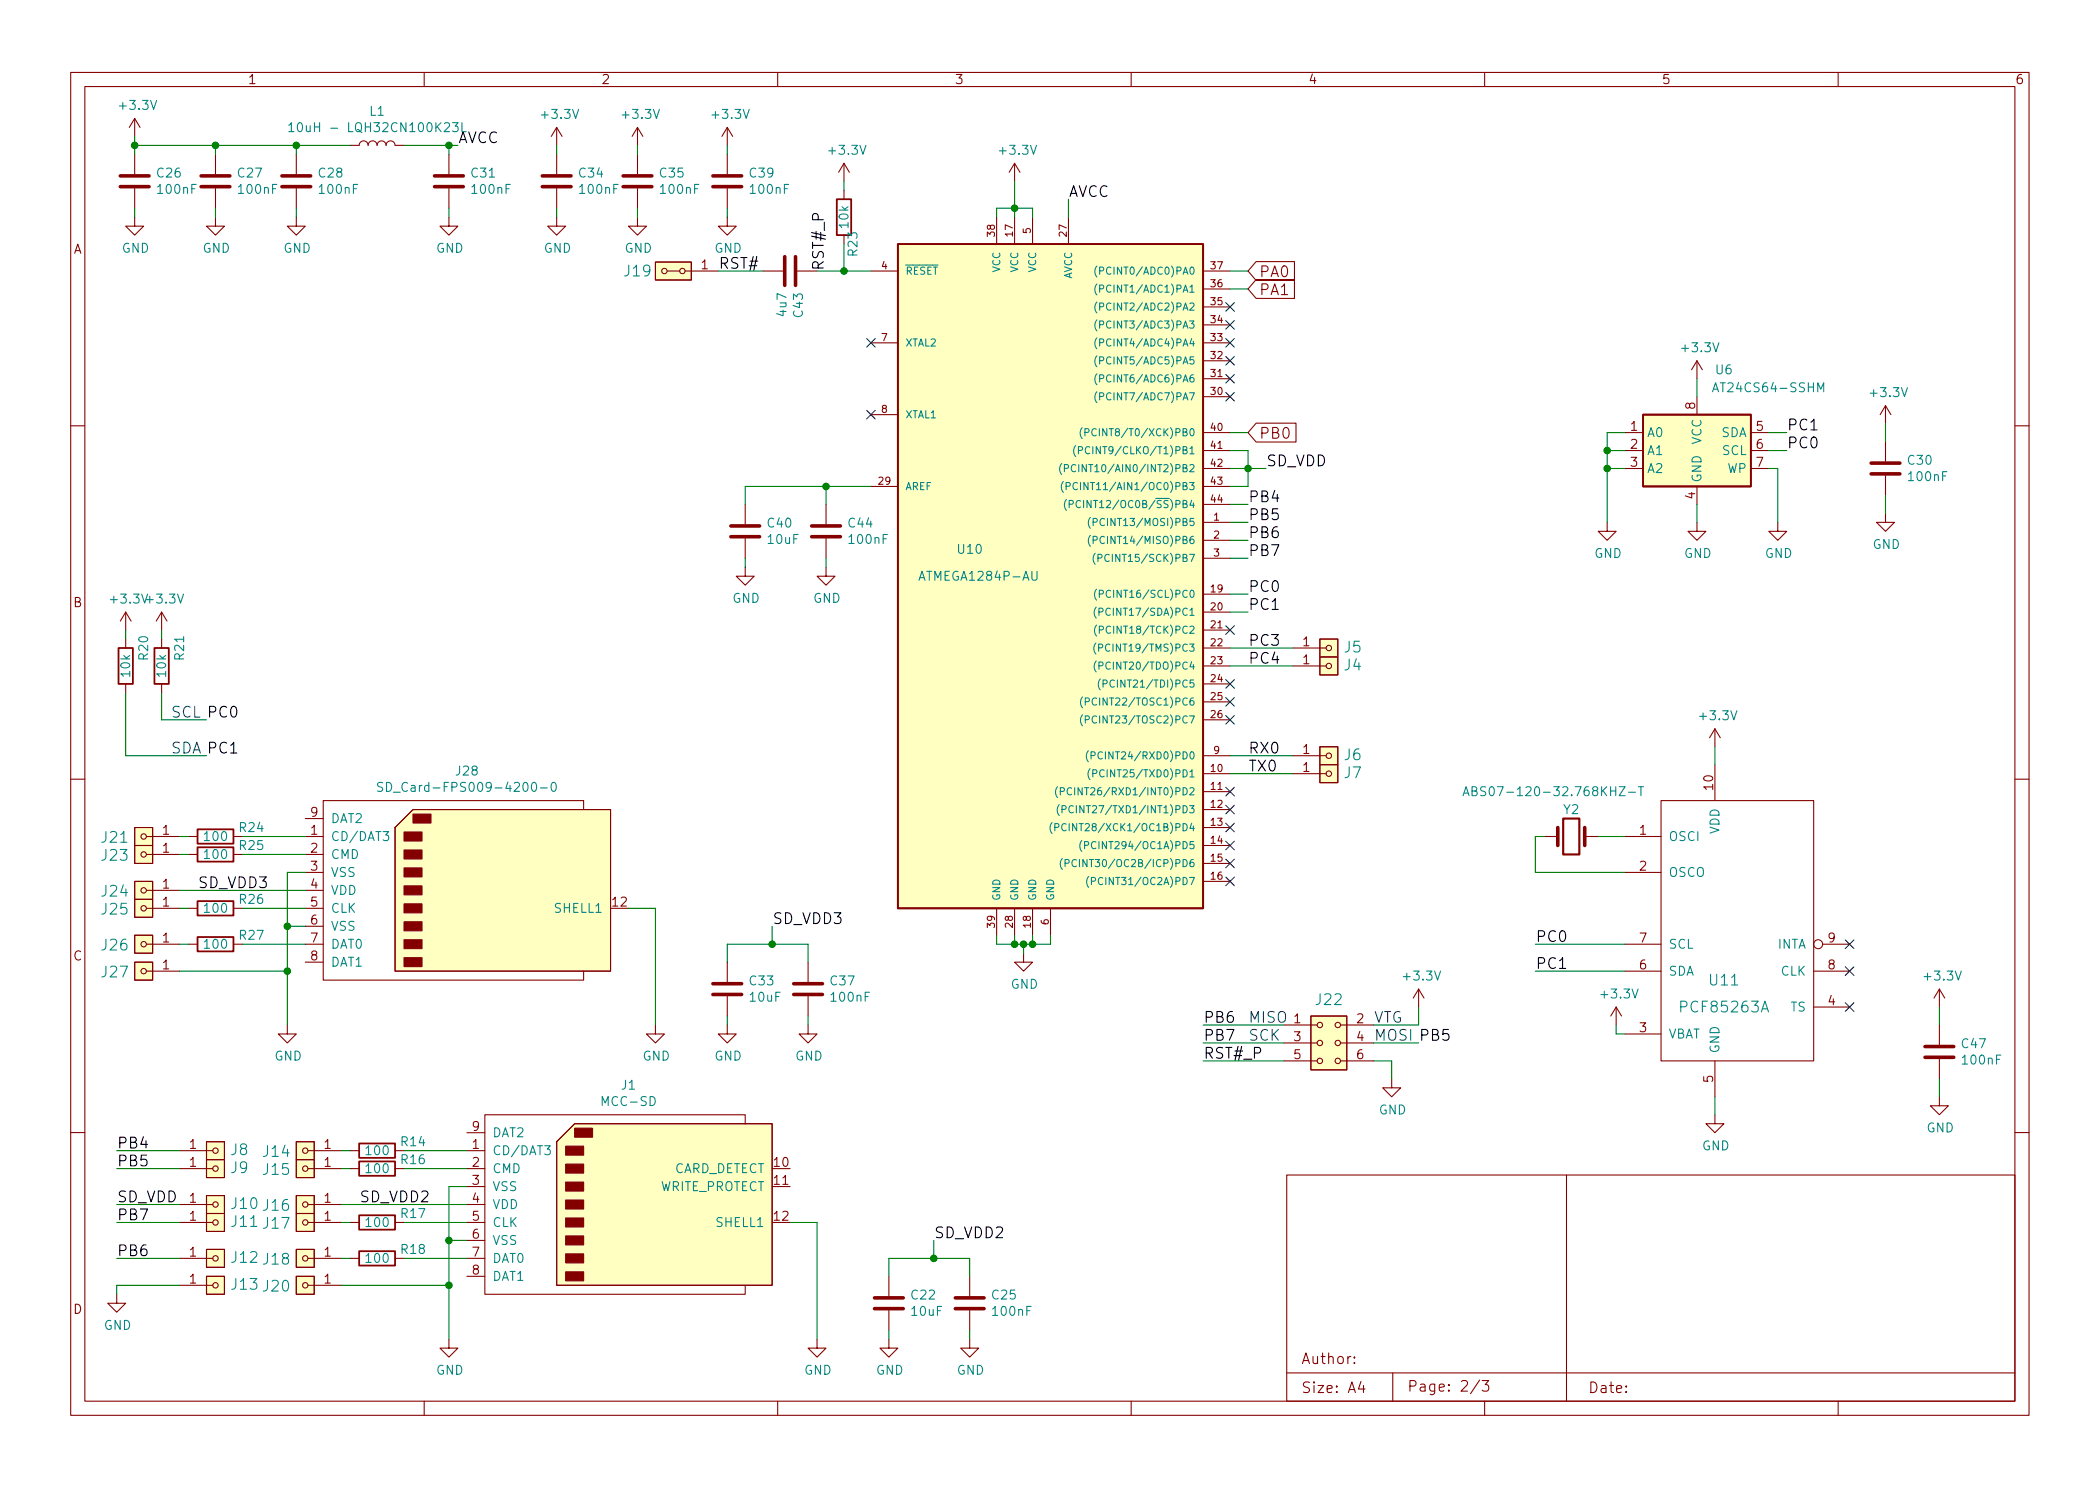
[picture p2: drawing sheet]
<svg xmlns="http://www.w3.org/2000/svg" width="297mm" height="210mm" viewBox="0 0 297 210" stroke-linecap="round" stroke-linejoin="round" font-family="sans-serif">
<defs><g id="words">
<g font-size="2.1">
<text x="64.8" y="20.3">AVCC</text>
<text x="151.1" y="27.9">AVCC</text>
<text x="101.6" y="38">RST#</text>
<text x="116.5" y="38.3" transform="rotate(-90 116.5 38.3)">RST#_P</text>
<text x="179.1" y="66">SD_VDD</text>
<text x="252.7" y="60.9">PC1</text>
<text x="252.7" y="63.4">PC0</text>
<text x="176.5" y="71.1">PB4</text>
<text x="176.5" y="73.6">PB5</text>
<text x="176.5" y="76.1">PB6</text>
<text x="176.5" y="78.7">PB7</text>
<text x="176.5" y="83.8">PC0</text>
<text x="176.5" y="86.3">PC1</text>
<text x="176.5" y="91.4">PC3</text>
<text x="176.5" y="93.9">PC4</text>
<text x="176.5" y="106.6">RX0</text>
<text x="176.5" y="109.2">TX0</text>
<text x="27.9" y="125.7">SD_VDD3</text>
<text x="109.2" y="130.7">SD_VDD3</text>
<text x="217.2" y="137.1">PC1</text>
<text x="217.2" y="133.3">PC0</text>
<text x="170.2" y="144.7">PB6</text>
<text x="170.2" y="147.3">PB7</text>
<text x="170.2" y="149.8">RST#_P</text>
<text x="16.5" y="165">PB5</text>
<text x="16.5" y="162.5">PB4</text>
<text x="16.5" y="170.1">SD_VDD</text>
<text x="16.5" y="172.7">PB7</text>
<text x="50.8" y="170.1">SD_VDD2</text>
<text x="16.5" y="177.7">PB6</text>
<text x="132.1" y="175.2">SD_VDD2</text>
</g>
<g font-size="2.1" fill="#008484">
<text x="88.4" y="39.1">J19</text>
<text x="190.2" y="92.3">J5</text>
<text x="190.2" y="94.9">J4</text>
<text x="190.2" y="107.6">J6</text>
<text x="190.2" y="110.1">J7</text>
<text x="14.4" y="119.2">J21</text>
<text x="14.4" y="121.8">J23</text>
<text x="14.4" y="129.4">J25</text>
<text x="14.4" y="126.9">J24</text>
<text x="14.4" y="134.5">J26</text>
<text x="14.4" y="138.3">J27</text>
<text x="186.2" y="142.2">J22</text>
<text x="238" y="143.3">PCF85263A</text>
<text x="241.9" y="139.4">U11</text>
<text x="32.7" y="163.4">J8</text>
<text x="32.7" y="166">J9</text>
<text x="37.3" y="163.7">J14</text>
<text x="37.3" y="166.2">J15</text>
<text x="32.8" y="173.6">J11 J17</text>
<text x="32.8" y="171.1">J10 J16</text>
<text x="32.8" y="178.7">J12 J18</text>
<text x="32.8" y="182.5">J13 J20</text>
</g>
<g font-size="2.1" fill="#840000">
<text x="178.1" y="41.8">PA1</text>
<text x="178.1" y="39.2">PA0</text>
<text x="178.1" y="62.1">PB0</text>
<text x="184" y="193">Author:</text>
<text x="184" y="197.1">Size: A4</text>
<text x="199" y="196.9">Page: 2/3</text>
<text x="224.6" y="197.1">Date:</text>
</g>
<g font-size="2.1" fill="#0000c2">
<text x="24.1" y="101.5">SCL PC0</text>
<text x="24.1" y="106.6">SDA PC1</text>
<text x="176.5" y="144.7">MISO</text>
<text x="176.5" y="147.3">SCK</text>
<text x="194.3" y="144.7">VTG</text>
<text x="194.3" y="147.3">MOSI PB5</text>
</g>
<g font-size="1.8" fill="#840000">
<text x="35" y="11.9">1</text>
<text x="85" y="11.9">2</text>
<text x="135" y="11.9">3</text>
<text x="185" y="11.9">4</text>
<text x="235" y="11.9">5</text>
<text x="285" y="11.9">6</text>
<text x="10.3" y="35.9">A</text>
<text x="99.2" y="38.1">1</text>
<text x="239.8" y="57.9" transform="rotate(-90 239.8 57.9)">8</text>
<text x="230.6" y="61">1</text>
<text x="230.6" y="63.5">2</text>
<text x="248.4" y="61">5</text>
<text x="248.4" y="63.5">6</text>
<text x="230.6" y="66">3</text>
<text x="239.8" y="70.6" transform="rotate(-90 239.8 70.6)">4</text>
<text x="248.4" y="66">7</text>
<text x="10.3" y="85.9">B</text>
<text x="184.3" y="91.4">1</text>
<text x="184.3" y="94">1</text>
<text x="184.3" y="106.7">1</text>
<text x="184.3" y="109.2">1</text>
<text x="242.3" y="111.7" transform="rotate(-90 242.3 111.7)">10</text>
<text x="23" y="118.1">1</text>
<text x="44" y="118.1">1</text>
<text x="44" y="115.6">9</text>
<text x="231.9" y="118.1">1</text>
<text x="23" y="120.6">1</text>
<text x="23" y="125.7">1</text>
<text x="44" y="120.6">2</text>
<text x="44" y="123.2">3</text>
<text x="44" y="125.7">4</text>
<text x="231.9" y="123.2">2</text>
<text x="23" y="128.3">1</text>
<text x="44" y="128.3">5</text>
<text x="44" y="130.8">6</text>
<text x="86.6" y="128.3">12</text>
<text x="10.3" y="135.9">C</text>
<text x="23" y="137.2">1</text>
<text x="23" y="133.3">1</text>
<text x="44" y="133.3">7</text>
<text x="44" y="135.9">8</text>
<text x="231.9" y="137.2">6</text>
<text x="231.9" y="133.3">7</text>
<text x="258.6" y="137.2">8</text>
<text x="258.6" y="133.3">9</text>
<text x="258.6" y="142.2">4</text>
<text x="183" y="144.8">1</text>
<text x="183" y="147.3">3</text>
<text x="183" y="149.9">5</text>
<text x="191.9" y="144.8">2</text>
<text x="191.9" y="147.3">4</text>
<text x="191.9" y="149.9">6</text>
<text x="231.9" y="146">3</text>
<text x="242.3" y="153.1" transform="rotate(-90 242.3 153.1)">5</text>
<text x="66.8" y="160">9</text>
<text x="26.8" y="162.6">1</text>
<text x="26.8" y="165.1">1</text>
<text x="45.9" y="162.6">1</text>
<text x="45.9" y="165.1">1</text>
<text x="66.8" y="162.6">1</text>
<text x="66.8" y="165.1">2</text>
<text x="66.8" y="167.6">3</text>
<text x="109.5" y="165.1">10</text>
<text x="109.5" y="167.6">11</text>
<text x="26.8" y="172.7">1</text>
<text x="26.8" y="170.2">1</text>
<text x="45.9" y="172.7">1</text>
<text x="45.9" y="170.2">1</text>
<text x="66.8" y="170.2">4</text>
<text x="66.8" y="172.7">5</text>
<text x="109.5" y="172.7">12</text>
<text x="26.8" y="177.8">1</text>
<text x="45.9" y="177.8">1</text>
<text x="66.8" y="175.3">6</text>
<text x="66.8" y="177.8">7</text>
<text x="10.3" y="185.9">D</text>
<text x="26.8" y="181.6">1</text>
<text x="45.9" y="181.6">1</text>
<text x="66.8" y="180.3">8</text>
</g>
<g font-size="1.8" fill="#008484">
<text x="17.1" y="15.5">+3.3V</text>
<text x="52.3" y="16.4">L1</text>
<text x="76.8" y="16.8">+3.3V</text>
<text x="88.2" y="16.8">+3.3V</text>
<text x="100.9" y="16.8">+3.3V</text>
<text x="42.6" y="18.7">10uH - LQH32CN100K23L</text>
<text x="117.4" y="21.9">+3.3V</text>
<text x="141.6" y="21.9">+3.3V</text>
<text x="22.3" y="25.1">C26</text>
<text x="22.4" y="27.4">100nF</text>
<text x="33.7" y="25.1">C27</text>
<text x="33.9" y="27.4">100nF</text>
<text x="45.1" y="25.1">C28</text>
<text x="45.3" y="27.4">100nF</text>
<text x="66.7" y="25.1">C31</text>
<text x="66.9" y="27.4">100nF</text>
<text x="82" y="25.1">C34</text>
<text x="82.1" y="27.4">100nF</text>
<text x="93.4" y="25.1">C35</text>
<text x="93.5" y="27.4">100nF</text>
<text x="106.1" y="25.1">C39</text>
<text x="106.2" y="27.4">100nF</text>
<text x="17.2" y="35.8">GND</text>
<text x="28.6" y="35.8">GND</text>
<text x="40.1" y="35.8">GND</text>
<text x="61.7" y="35.8">GND</text>
<text x="76.9" y="35.8">GND</text>
<text x="88.3" y="35.8">GND</text>
<text x="101" y="35.8">GND</text>
<text x="120" y="32.2" transform="rotate(-90 120 32.2)">10k</text>
<text x="121.3" y="36.2" transform="rotate(-90 121.3 36.2)">R23</text>
<text x="111.3" y="44.7" transform="rotate(-90 111.3 44.7)">4u7</text>
<text x="113.6" y="44.8" transform="rotate(-90 113.6 44.8)">C43</text>
<text x="238.1" y="49.8">+3.3V</text>
<text x="242.7" y="53">U6</text>
<text x="243" y="55.5">AT24CS64-SSHM</text>
<text x="264.7" y="56.2">+3.3V</text>
<text x="232.9" y="61.8">A0</text>
<text x="232.9" y="64.4">A1</text>
<text x="240.7" y="62.9" transform="rotate(-90 240.7 62.9)">VCC</text>
<text x="243.4" y="61.8">SDA</text>
<text x="243.6" y="64.4">SCL</text>
<text x="269.9" y="65.8">C30</text>
<text x="232.9" y="66.9">A2</text>
<text x="240.7" y="68.3" transform="rotate(-90 240.7 68.3)">GND</text>
<text x="244.3" y="66.9">WP</text>
<text x="270.1" y="68.1">100nF</text>
<text x="108.6" y="74.6">C40</text>
<text x="108.7" y="77">10uF</text>
<text x="120.1" y="74.6">C44</text>
<text x="120.2" y="77">100nF</text>
<text x="264.9" y="77.7">GND</text>
<text x="130.5" y="82.2">ATMEGA1284P-AU</text>
<text x="135.5" y="78.4">U10</text>
<text x="225.5" y="78.9">GND</text>
<text x="238.2" y="78.9">GND</text>
<text x="249.6" y="78.9">GND</text>
<text x="15.8" y="85.4">+3.3V +3.3V</text>
<text x="103.6" y="85.3">GND</text>
<text x="115" y="85.3">GND</text>
<text x="18.4" y="95.7" transform="rotate(-90 18.4 95.7)">10k</text>
<text x="21" y="93.3" transform="rotate(-90 21 93.3)">R20</text>
<text x="23.5" y="95.7" transform="rotate(-90 23.5 95.7)">10k</text>
<text x="26" y="93.3" transform="rotate(-90 26 93.3)">R21</text>
<text x="240.6" y="101.9">+3.3V</text>
<text x="55.8" y="112">SD_Card-FPS009-4200-0</text>
<text x="64.6" y="109.7">J28</text>
<text x="209.4" y="112.6">ABS07-120-32.768KHZ-T</text>
<text x="29" y="119">100</text>
<text x="33.9" y="117.7">R24</text>
<text x="46.7" y="119">CD/DAT3</text>
<text x="46.7" y="116.5">DAT2</text>
<text x="221.2" y="115.2">Y2</text>
<text x="236" y="119">OSCI</text>
<text x="243.2" y="118" transform="rotate(-90 243.2 118)">VDD</text>
<text x="29" y="121.5">100</text>
<text x="33.9" y="120.3">R25</text>
<text x="46.7" y="121.5">CMD</text>
<text x="46.7" y="124.1">VSS</text>
<text x="236" y="124.1">OSCO</text>
<text x="29" y="129.2">100</text>
<text x="33.9" y="127.9">R26</text>
<text x="46.7" y="126.6">VDD</text>
<text x="46.7" y="129.2">CLK</text>
<text x="46.7" y="131.7">VSS</text>
<text x="78.6" y="129.2">SHELL1</text>
<text x="29" y="134.2">100</text>
<text x="33.9" y="133">R27</text>
<text x="46.7" y="134.2">DAT0</text>
<text x="46.7" y="136.8">DAT1</text>
<text x="236" y="134.2">SCL</text>
<text x="251.4" y="134.2">INTA</text>
<text x="106.1" y="139.4">C33</text>
<text x="106.1" y="141.7">10uF</text>
<text x="117.5" y="139.4">C37</text>
<text x="117.7" y="141.7">100nF</text>
<text x="142.9" y="139.9">GND</text>
<text x="198.7" y="138.7">+3.3V</text>
<text x="226.6" y="141.3">+3.3V</text>
<text x="236" y="138">SDA</text>
<text x="251.9" y="138">CLK</text>
<text x="253.3" y="143.1">TS</text>
<text x="272.4" y="138.7">+3.3V</text>
<text x="236" y="146.9">VBAT</text>
<text x="243.2" y="149.1" transform="rotate(-90 243.2 149.1)">GND</text>
<text x="277.5" y="148.3">C47</text>
<text x="38.8" y="150.1">GND</text>
<text x="87.9" y="154.2">J1</text>
<text x="90.9" y="150.1">GND</text>
<text x="101" y="150.1">GND</text>
<text x="112.5" y="150.1">GND</text>
<text x="277.7" y="150.6">100nF</text>
<text x="69.6" y="160.9">DAT2</text>
<text x="85.4" y="156.5">MCC-SD</text>
<text x="195" y="157.7">GND</text>
<text x="272.5" y="160.2">GND</text>
<text x="51.9" y="163.4">100</text>
<text x="51.9" y="166">100</text>
<text x="56.8" y="162.2">R14</text>
<text x="56.8" y="164.7">R16</text>
<text x="69.6" y="163.4">CD/DAT3</text>
<text x="69.6" y="166">CMD</text>
<text x="95" y="166">CARD_DETECT</text>
<text x="240.7" y="162.8">GND</text>
<text x="51.9" y="173.6">100</text>
<text x="56.8" y="172.3">R17</text>
<text x="69.6" y="168.5">VSS</text>
<text x="69.6" y="171.1">VDD</text>
<text x="69.6" y="173.6">CLK</text>
<text x="93.1" y="168.5">WRITE_PROTECT</text>
<text x="101.4" y="173.6">SHELL1</text>
<text x="51.9" y="178.7">100</text>
<text x="56.8" y="177.4">R18</text>
<text x="69.6" y="176.1">VSS</text>
<text x="69.6" y="178.7">DAT0</text>
<text x="69.6" y="181.2">DAT1</text>
<text x="129" y="183.9">C22</text>
<text x="140.4" y="183.9">C25</text>
<text x="14.7" y="188.2">GND</text>
<text x="129" y="186.2">10uF</text>
<text x="140.5" y="186.2">100nF</text>
<text x="61.7" y="194.5">GND</text>
<text x="113.7" y="194.5">GND</text>
<text x="123.9" y="194.5">GND</text>
<text x="135.3" y="194.5">GND</text>
</g>
<g font-size="1.4" fill="#840000">
<text x="140.7" y="33.4" transform="rotate(-90 140.7 33.4)">38</text>
<text x="143.3" y="33.4" transform="rotate(-90 143.3 33.4)">17</text>
<text x="145.8" y="33" transform="rotate(-90 145.8 33)">5</text>
<text x="150.9" y="33.4" transform="rotate(-90 150.9 33.4)">27</text>
<text x="124.7" y="38.1">4</text>
<text x="171.3" y="40.6">36</text>
<text x="171.3" y="38.1">37</text>
<text x="171.3" y="45.7">34</text>
<text x="171.3" y="43.2">35</text>
<text x="124.7" y="48.3">7</text>
<text x="171.3" y="53.3">31</text>
<text x="171.3" y="50.8">32</text>
<text x="171.3" y="48.3">33</text>
<text x="124.7" y="58.4">8</text>
<text x="171.3" y="55.9">30</text>
<text x="171.3" y="61">40</text>
<text x="171.3" y="63.5">41</text>
<text x="124.3" y="68.6">29</text>
<text x="171.3" y="66">42</text>
<text x="171.3" y="68.6">43</text>
<text x="171.3" y="71.1">44</text>
<text x="171.7" y="73.7">1</text>
<text x="171.7" y="76.2">2</text>
<text x="171.3" y="83.8">19</text>
<text x="171.7" y="78.7">3</text>
<text x="171.3" y="86.4">20</text>
<text x="171.3" y="88.9">21</text>
<text x="171.3" y="91.4">22</text>
<text x="171.3" y="94">23</text>
<text x="171.3" y="96.5">24</text>
<text x="171.3" y="99.1">25</text>
<text x="171.3" y="101.6">26</text>
<text x="171.7" y="106.7">9</text>
<text x="171.3" y="109.2">10</text>
<text x="171.3" y="111.8">11</text>
<text x="171.3" y="114.3">12</text>
<text x="171.3" y="116.8">13</text>
<text x="171.3" y="119.4">14</text>
<text x="171.3" y="121.9">15</text>
<text x="171.3" y="124.5">16</text>
<text x="140.7" y="131.2" transform="rotate(-90 140.7 131.2)">39</text>
<text x="143.3" y="131.2" transform="rotate(-90 143.3 131.2)">28</text>
<text x="145.8" y="131.2" transform="rotate(-90 145.8 131.2)">18</text>
<text x="148.3" y="130.8" transform="rotate(-90 148.3 130.8)">6</text>
</g>
<g font-size="1.4" fill="#008484">
<text x="128" y="38.9">~{RESET}</text>
<text x="141.5" y="38.5" transform="rotate(-90 141.5 38.5)">VCC</text>
<text x="144" y="38.5" transform="rotate(-90 144 38.5)">VCC</text>
<text x="146.6" y="38.5" transform="rotate(-90 146.6 38.5)">VCC</text>
<text x="151.6" y="39.6" transform="rotate(-90 151.6 39.6)">AVCC</text>
<text x="156.2" y="41.4">(PCINT1/ADC1)PA1</text>
<text x="156.2" y="38.9">(PCINT0/ADC0)PA0</text>
<text x="156.2" y="46.5">(PCINT3/ADC3)PA3</text>
<text x="156.2" y="43.9">(PCINT2/ADC2)PA2</text>
<text x="128" y="49">XTAL2</text>
<text x="156.2" y="51.6">(PCINT5/ADC5)PA5</text>
<text x="156.2" y="49">(PCINT4/ADC4)PA4</text>
<text x="128" y="59.2">XTAL1</text>
<text x="156.2" y="56.6">(PCINT7/ADC7)PA7</text>
<text x="156.2" y="54.1">(PCINT6/ADC6)PA6</text>
<text x="154" y="64.3">(PCINT9/CLKO/T1)PB1</text>
<text x="155" y="61.7">(PCINT8/T0/XCK)PB0</text>
<text x="128" y="69.3">AREF</text>
<text x="151.9" y="71.9">(PCINT12/OC0B/~{SS})PB4</text>
<text x="152.6" y="66.8">(PCINT10/AIN0/INT2)PB2</text>
<text x="152.7" y="69.3">(PCINT11/AIN1/OC0)PB3</text>
<text x="155.6" y="74.4">(PCINT13/MOSI)PB5</text>
<text x="155.6" y="77">(PCINT14/MISO)PB6</text>
<text x="156.3" y="79.5">(PCINT15/SCK)PB7</text>
<text x="156.3" y="87.1">(PCINT17/SDA)PC1</text>
<text x="156.3" y="89.7">(PCINT18/TCK)PC2</text>
<text x="156.4" y="84.6">(PCINT16/SCL)PC0</text>
<text x="156.3" y="92.2">(PCINT19/TMS)PC3</text>
<text x="156.3" y="94.7">(PCINT20/TDO)PC4</text>
<text x="154.5" y="99.8">(PCINT22/TOSC1)PC6</text>
<text x="157" y="97.3">(PCINT21/TDI)PC5</text>
<text x="154.5" y="102.4">(PCINT23/TOSC2)PC7</text>
<text x="155.5" y="107.4">(PCINT24/RXD0)PD0</text>
<text x="152" y="112.5">(PCINT26/RXD1/INT0)PD2</text>
<text x="155.6" y="110">(PCINT25/TXD0)PD1</text>
<text x="151.2" y="117.6">(PCINT28/XCK1/OC1B)PD4</text>
<text x="152.2" y="115.1">(PCINT27/TXD1/INT1)PD3</text>
<text x="152.6" y="122.7">(PCINT30/OC2B/ICP)PD6</text>
<text x="154.5" y="120.1">(PCINT294/OC1A)PD5</text>
<text x="155.3" y="125.2">(PCINT31/OC2A)PD7</text>
<text x="141.5" y="127.5" transform="rotate(-90 141.5 127.5)">GND</text>
<text x="144" y="127.5" transform="rotate(-90 144 127.5)">GND</text>
<text x="146.6" y="127.5" transform="rotate(-90 146.6 127.5)">GND</text>
<text x="149.1" y="127.5" transform="rotate(-90 149.1 127.5)">GND</text>
</g>
</g></defs>
<g fill="none" stroke="#840000" stroke-width=".15">
<path d="M10 10.2h277v190.1h-277zM12 12.2h273v186.1h-273zM19 16.8v2.5M19 16.8l-.7 1.2M19 16.8l.8 1.2M60 10.2v2M78.7 18v2.6M78.7 18l-.7 1.3M78.7 18l.8 1.3M90.2 18v2.6M90.2 18l-.8 1.3M90.2 18l.7 1.3"/>
<path d="M102.9 18v2.6M102.9 18l-.8 1.3M102.9 18l.7 1.3M110 10.2v2M160 10.2v2M210 10.2v2M260 10.2v2M19 30.7v1.3h1.3l-1.3 1.3-1.2-1.3h1.2M19 21.8v2.8M19 26.7v2.8M30.5 30.7v1.3h1.2l-1.2 1.3-1.3-1.3h1.3M30.5 21.8v2.8"/>
<path d="M30.5 26.7v2.8M41.9 30.7v1.3h1.3l-1.3 1.3-1.3-1.3h1.3M41.9 21.8v2.8M41.9 26.7v2.8M49.5 20.6h1.3a.64 .64 0 0 1 .6-.7 .64 .64 0 0 1 .7 .7 .64 .64 0 0 1 .6-.7 .64 .64 0 0 1 .6 .7 .64 .64 0 0 1 .7-.7 .64 .64 0 0 1 .6 .7 .64 .64 0 0 1 .6-.7 .64 .64 0 0 1 .7 .7h1.2M63.5 30.7v1.3h1.3l-1.3 1.3-1.3-1.3h1.3M63.5 21.8v2.8M63.5 26.7v2.8M78.7 30.7v1.3h1.3l-1.3 1.3-1.2-1.3h1.2M78.7 21.8v2.8M78.7 26.7v2.8M90.2 30.7v1.3h1.2l-1.2 1.3-1.3-1.3h1.3"/>
<path d="M90.2 21.8v2.8M90.2 26.7v2.8M92.7 37.1h5.1v2.5h-5.1zM94.4 38.3h1.7M96.9 38.3h4.7M102.9 30.7v1.3h1.2l-1.2 1.3-1.3-1.3h1.3M102.9 21.8v2.8M102.9 26.7v2.8M107.9 38.3h2.8M112.8 38.3h2.8M119.4 23.1v2.5M119.4 26.9v1.3"/>
<path d="M119.4 33.3v1.2M119.4 23.1l-.8 1.3M119.4 23.1l.7 1.3M123.2 38.3h3.8M141 30.7v3.8M143.5 23.1l-.8 1.3M143.5 23.1v2.5M143.5 30.7v3.8M143.5 23.1l.8 1.3M146 30.7v3.8M151.1 30.7v3.8M170.2 38.3h3.8"/>
<path d="M177.7 39.6h5.4v2.6h-5.4l-1.2-1.3zM177.7 37h5.4v2.7h-5.4l-1.2-1.4zM123.2 48.5h3.8M123.2 58.7h3.8M170.2 56.1h3.8M170.2 53.6h3.8M170.2 51h3.8M170.2 48.5h3.8M170.2 46h3.8M170.2 43.4h3.8M170.2 40.9h3.8M177.7 59.9h5.6v2.6h-5.6l-1.2-1.3z"/>
<path d="M240 51v2.6M240 56.1v2.6M240 51l-.7 1.3M240 51l.8 1.3M266.7 57.4l-.8 1.3M266.7 57.4v2.5M266.7 57.4l.8 1.3M10 60.2h2M105.4 71.4v2.8M105.4 76.2v2.8M116.8 71.4v2.8M116.8 76.2v2.8"/>
<path d="M123.2 68.8h3.8M170.2 61.2h3.8M170.2 63.7h3.8M170.2 66.3h3.8M170.2 73.9h3.8M170.2 76.4h3.8M170.2 68.8h3.8M170.2 79h3.8M170.2 71.4h3.8M227.3 73.9v1.3h1.3l-1.3 1.2-1.2-1.2h1.2M229.9 61.2h2.5M229.9 63.7h2.5"/>
<path d="M229.9 66.3h2.5M240 73.9v1.3h1.3l-1.3 1.2-1.2-1.2h1.2M240 68.8v2.6M247.6 61.2h2.6M247.6 63.7h2.6M247.6 66.3h2.6M251.5 73.9v1.3h1.2l-1.2 1.2-1.3-1.2h1.3M266.7 72.6v1.3h1.3l-1.3 1.3-1.3-1.3h1.3M266.7 62.5v2.8M266.7 67.3v2.8M285 60.2h2M17.8 86.6v2.5"/>
<path d="M17.8 90.4v1.3M17.8 96.8v1.2M17.8 86.6l-.8 1.3M17.8 86.6l.7 1.3M22.9 86.6l-.8 1.3M22.9 86.6v2.5M22.9 90.4v1.3M22.9 96.8v1.2M22.9 86.6l.7 1.3M105.4 80.3v1.2h1.3l-1.3 1.3-1.3-1.3h1.3M116.8 80.3v1.2h1.3l-1.3 1.3-1.2-1.3h1.2M170.2 91.7h3.8"/>
<path d="M170.2 84.1h3.8M170.2 86.6h3.8M170.2 89.1h3.8M170.2 94.2h3.8M170.2 96.8h3.8M170.2 99.3h3.8M182.9 91.7h4.7M182.9 94.2h4.7M186.7 90.4h2.5v2.6h-2.5zM186.7 93h2.5v2.5h-2.5zM10 110.2h2M19 119.6h2.6v2.6h-2.6z"/>
<path d="M19 117.1h2.6v2.5h-2.6zM20.7 118.4h4.7M26.7 118.4h1.2M33 118.4h1.3M43.2 118.4h2.5M43.2 115.8h2.5M55.9 117.1l2.5-2.6h28v22.9h-30.5zM82.5 114.5v-1.2h-36.8v25.4h36.8v-1.3M170.2 106.9h3.8M170.2 109.5h3.8M170.2 112h3.8M170.2 114.5h3.8"/>
<path d="M170.2 117.1h3.8M170.2 119.6h3.8M170.2 101.8h3.8M182.9 106.9h4.7M182.9 109.5h4.7M186.7 105.7h2.5v2.5h-2.5zM186.7 108.2h2.5v2.5h-2.5zM218.4 118.4h1.9M224.2 118.4h1.9M229.9 118.4h5M234.9 113.3h21.6v36.8h-21.6zM242.6 103.1v2.6"/>
<path d="M242.6 108.2v5.1M242.6 103.1l-.8 1.3M242.6 103.1l.7 1.3M285 110.2h2M19 136.1h2.6v2.6h-2.6zM19 127.2h2.6v2.6h-2.6zM19 124.7h2.6v2.5h-2.6zM19 132.3h2.6v2.6h-2.6zM20.7 137.4h4.7M20.7 133.6h4.7M20.7 128.5h4.7M20.7 120.9h4.7"/>
<path d="M20.7 126h4.7M26.7 133.6h1.2M26.7 128.5h1.2M26.7 120.9h1.2M33 133.6h1.3M33 128.5h1.3M33 120.9h1.3M43.2 123.4h2.5M43.2 133.6h2.5M43.2 128.5h2.5M43.2 120.9h2.5M43.2 126h2.5"/>
<path d="M43.2 131.1h2.5M43.2 136.1h2.5M102.9 136.1v2.8M114.3 136.1v2.8M141 128.5v3.8M143.5 128.5v3.8M144.8 134.9v1.2h1.2l-1.2 1.3-1.3-1.3h1.3M146 128.5v3.8M148.6 128.5v3.8M170.2 122.2h3.8M170.2 124.7h3.8M200.7 139.9l-.8 1.3"/>
<path d="M200.7 139.9v2.6M200.7 139.9l.7 1.3M229.9 123.4h5M229.9 137.4h5M229.9 133.6h5M256.5 137.4h5.1M257.8 133.6h3.8M274.3 139.9v2.6M274.3 139.9l-.7 1.3M274.3 139.9l.8 1.3M40.6 145v1.3h1.3l-1.3 1.3-1.2-1.3h1.2M92.7 145v1.3h1.3l-1.3 1.3-1.3-1.3h1.3"/>
<path d="M102.9 145v1.3h1.2l-1.2 1.3-1.3-1.3h1.3M102.9 141v2.8M105.4 159v-1.3h-36.8v25.4h36.8v-1.2M114.3 145v1.3h1.3l-1.3 1.3-1.3-1.3h1.3M114.3 141v2.8M181.6 150.1h4.7M181.6 147.6h4.7M181.6 145h4.7M185.4 143.8h5.1v7.6h-5.1zM189.6 150.1h4.7M189.6 147.6h4.7M189.6 145h4.7"/>
<path d="M196.8 152.6v1.3h1.3l-1.3 1.3-1.2-1.3h1.2M228.6 142.5l-.8 1.3M228.6 142.5v2.5M228.6 142.5l.8 1.3M229.9 146.3h5M242.6 157.7v1.3h1.2l-1.2 1.3-1.3-1.3h1.3M242.6 150.1v5.1M256.5 142.5h5.1M274.3 155.2v1.3h1.3l-1.3 1.2-1.3-1.2h1.3M274.3 145v2.8M274.3 149.9v2.7M10 160.2h2"/>
<path d="M25.4 162.8h4.7M25.4 165.3h4.7M25.4 170.4h4.7M25.4 173h4.7M25.4 178h4.7M29.2 161.5h2.5v2.6h-2.5zM29.2 164.1h2.5v2.5h-2.5zM29.2 171.7h2.5v2.5h-2.5zM29.2 176.8h2.5v2.5h-2.5zM29.2 169.2h2.5v2.5h-2.5zM41.9 161.5h2.5v2.6h-2.5zM41.9 171.7h2.5v2.5h-2.5z"/>
<path d="M41.9 176.8h2.5v2.5h-2.5zM41.9 169.2h2.5v2.5h-2.5zM41.9 164.1h2.5v2.5h-2.5zM43.6 162.8h4.7M43.6 165.3h4.7M43.6 170.4h4.7M43.6 173h4.7M43.6 178h4.7M49.5 162.8h1.3M49.5 165.3h1.3M49.5 173h1.3M49.5 178h1.3"/>
<path d="M55.9 162.8h1.2M55.9 165.3h1.2M55.9 173h1.2M55.9 178h1.2M66 160.3h2.6M66 162.8h2.6M66 167.9h2.6M66 165.3h2.6M66 170.4h2.6M66 173h2.6M66 175.5h2.6M66 178h2.6"/>
<path d="M78.7 161.5l2.6-2.5h27.9v22.9h-30.5zM109.2 167.9h2.6M182 166.3h103v32h-103zM221.6 166.3v32M285 160.2h2M16.5 183.1v1.3h1.3l-1.3 1.3-1.3-1.3h1.3M25.4 181.9h4.7M29.2 180.6h2.5v2.5h-2.5zM41.9 180.6h2.5v2.5h-2.5zM43.6 181.9h4.7M60 198.3v2M63.5 189.5v1.2h1.3l-1.3 1.3-1.3-1.3h1.3"/>
<path d="M66 180.6h2.6M110 198.3v2M115.6 189.5v1.2h1.2l-1.2 1.3-1.3-1.3h1.3M125.7 189.5v1.2h1.3l-1.3 1.3-1.2-1.3h1.2M125.7 180.6v2.8M125.7 185.4v2.8M137.2 189.5v1.2h1.2l-1.2 1.3-1.3-1.3h1.3M137.2 180.6v2.8M137.2 185.4v2.8M160 198.3v2M182 194.3h103M191.6 192.8v.1h-.1l.1-.1v.1"/>
<path d="M191.6 192v.1h-.1l.1-.1v.1M192.5 195.5l-.4 1h1M192.9 196v1M197 194.3v4M209.3 195.3l-1.3 1.9M209.6 195.3h1l-.5 .6a.41 .41 0 0 1 .5 .3v.3l-.2 .3h-.5l-.3-.1M210 198.3v2M260 198.3v2"/>
<circle cx="94" cy="38.3" r=".38"/>
<circle cx="96.5" cy="38.3" r=".38"/>
<circle cx="188" cy="91.7" r=".38"/>
<circle cx="188" cy="94.2" r=".38"/>
<circle cx="20.3" cy="118.4" r=".38"/>
<circle cx="188" cy="106.9" r=".38"/>
<circle cx="188" cy="109.5" r=".38"/>
<circle cx="20.3" cy="120.9" r=".38"/>
<circle cx="20.3" cy="128.5" r=".38"/>
<circle cx="20.3" cy="126" r=".38"/>
<circle cx="20.3" cy="137.4" r=".38"/>
<circle cx="20.3" cy="133.6" r=".38"/>
<circle cx="257.2" cy="133.6" r=".63"/>
<circle cx="186.7" cy="145" r=".38"/>
<circle cx="186.7" cy="147.6" r=".38"/>
<circle cx="186.7" cy="150.1" r=".38"/>
<circle cx="189.2" cy="150.1" r=".38"/>
<circle cx="189.2" cy="145" r=".38"/>
<circle cx="189.2" cy="147.6" r=".38"/>
<circle cx="30.5" cy="173" r=".38"/>
<circle cx="30.5" cy="170.4" r=".38"/>
<circle cx="30.5" cy="178" r=".38"/>
<circle cx="30.5" cy="162.8" r=".38"/>
<circle cx="30.5" cy="165.3" r=".38"/>
<circle cx="43.2" cy="170.4" r=".38"/>
<circle cx="43.2" cy="173" r=".38"/>
<circle cx="43.2" cy="178" r=".38"/>
<circle cx="43.2" cy="162.8" r=".38"/>
<circle cx="43.2" cy="165.3" r=".38"/>
<circle cx="30.5" cy="181.9" r=".38"/>
<circle cx="43.2" cy="181.9" r=".38"/>
</g>
<g fill="none" stroke="#840000" stroke-width=".51">
<path d="M17 26.4h4.1M17 24.9h4.1M28.4 26.4h4.1M28.4 24.9h4.1M39.9 26.4h4M39.9 24.9h4M61.5 26.4h4M61.5 24.9h4M76.7 26.4h4.1M76.7 24.9h4.1M88.1 26.4h4.1M88.1 24.9h4.1"/>
<path d="M100.8 26.4h4.1M100.8 24.9h4.1M111 36.3v4.1M112.5 36.3v4.1M103.4 75.9h4M103.4 74.4h4M114.8 75.9h4.1M114.8 74.4h4.1M264.7 67.1h4M264.7 65.5h4M220.3 117.1v2.5M224.2 117.1v2.5"/>
<path d="M100.8 139.2h4.1M112.3 139.2h4M100.8 140.7h4.1M112.3 140.7h4M272.3 149.6h4.1M272.3 148.1h4.1M123.7 185.2h4.1M123.7 183.6h4.1M135.1 185.2h4.1M135.1 183.6h4.1"/>
</g>
<path d="M221.1 115.8h2.3v5.1h-2.3z" fill="none" stroke="#840000" stroke-width=".3"/>
<g fill="none" stroke="#008484" stroke-width=".15">
<path d="M40.9 17.7l.3-.3v1.2M40.9 18.6h.7M42.2 17.5l.2-.1a.69 .69 0 0 1 .3 1.1l-.2 .1a.69 .69 0 0 1-.3-1.1zM64 17.4h.8l-.4 .4 .3 .2v.5l-.1 .1h-.4l-.2-.1M65.3 17.4v1.2h.6M155.2 37.6a1.17 1.17 0 0 0 0 1.6M155.5 38.3h.5l.1-.2v-.2l-.6-.1v1M155.2 55.4a1.17 1.17 0 0 0 0 1.6M155.2 52.9a1.17 1.17 0 0 0 0 1.5M155.2 50.3a1.17 1.17 0 0 0 0 1.6M155.2 47.8a1.17 1.17 0 0 0 0 1.6M155.2 45.3a1.17 1.17 0 0 0 0 1.5"/>
<path d="M155.2 42.7a1.17 1.17 0 0 0 0 1.6M155.2 40.2a1.17 1.17 0 0 0 0 1.5M155.5 56.1h.5l.1-.2v-.2l-.6-.1v1M155.5 53.6l.5-.1 .1-.1v-.3l-.6-.1v1M155.5 51h.5l.1-.2v-.2l-.6-.1v1M155.5 48.5l.5-.1 .1-.1v-.3h-.6v1M155.5 45.9h.5l.1-.1v-.3l-.6-.1v1M155.5 43.4h.5l.1-.2v-.2l-.6-.1v1M155.5 40.9l.5-.1 .1-.1v-.3l-.6-.1v1M242.2 55.4l.5-1.2 .4 1.2M242.4 55.1h.6M257.1 55.4v-1.2l.4 .9 .5-.9v1.2"/>
<path d="M150.2 65.6a1.17 1.17 0 0 0 0 1.5M150.4 68.1a1.17 1.17 0 0 0 0 1.6M150.6 66.3l.4-.1 .1-.1v-.3l-.5-.1v1M150.8 68.8h.5l.1-.2-.1-.2-.5-.1v1M150.8 70.7a1.17 1.17 0 0 0 0 1.5M151.2 71.3h.5l.1-.1v-.3l-.6-.1v1M152.2 63a1.17 1.17 0 0 0 0 1.6M152.2 65.8a.48 .48 0 0 0-.7 .4 .48 .48 0 0 0 .5 .5h.2M152.4 68.4a.48 .48 0 0 0-.7 .3 .48 .48 0 0 0 .5 .6l.2-.1M152.5 63.7h.5l.1-.2v-.2l-.6-.1v1M153.1 60.5a1.17 1.17 0 0 0 0 1.6M153.5 61.2l.4-.1 .1-.1v-.3h-.5v1"/>
<path d="M154.1 63.3a.48 .48 0 0 0-.6 .3 .48 .48 0 0 0 .4 .6l.2-.1M154.2 73.2a1.17 1.17 0 0 0 0 1.6M154.2 75.7a1.17 1.17 0 0 0 0 1.6M154.6 73.9l.5-.1 .1-.1v-.3h-.6v1M154.6 76.4h.5l.1-.2v-.2l-.6-.1v1M154.9 78.3a1.17 1.17 0 0 0 0 1.5M155.1 60.7a.48 .48 0 0 0-.7 .4 .48 .48 0 0 0 .5 .6l.2-.1M155.3 79l.5-.1 .1-.1-.1-.3-.5-.1v1M146 80.8v1.1l.2 .2 .4-.1 .1-.1v-1.1M153.1 98.6a1.17 1.17 0 0 0 0 1.6M153.5 99.3l.5-.1 .1-.1-.1-.3h-.5v1M155 91a1.17 1.17 0 0 0 0 1.5"/>
<path d="M155.1 85.9a1.17 1.17 0 0 0 0 1.6M155.1 93.5a1.17 1.17 0 0 0 0 1.6M155.1 83.4a1.17 1.17 0 0 0 0 1.5M155.1 88.4a1.17 1.17 0 0 0 0 1.6M155.4 91.7l.5-.1 .1-.1-.1-.3-.5-.1v1M155.4 86.6l.5-.1 .1-.1v-.3h-.6v1M155.4 94.2h.5l.1-.2v-.2l-.6-.1v1M155.5 84h.5l.1-.1-.1-.3-.5-.1v1M155.5 89.1h.5l.1-.2-.1-.2-.5-.1v1M155.6 96.1a1.17 1.17 0 0 0 0 1.5M156 96.7h.5l.1-.1v-.3l-.6-.1v1M54.1 110.8l-.5-.1-.1 .1v.4l.5 .2 .1 .3-.2 .3-.5-.1"/>
<path d="M54.2 117.7h.8l-.4 .4 .3 .2v.5l-.2 .1h-.3l-.2-.1M54.7 110.7a.64 .64 0 0 1 .7 .6 .64 .64 0 0 1-.7 .7zM76.4 111.5h1M78.1 110.8l.2-.1a.68 .68 0 0 1 .3 1.2l-.2 .1a.69 .69 0 0 1-.3-1.2zM148.8 116.4a1.17 1.17 0 0 0 0 1.5M149.2 117.1l.5-.1 .1-.1-.1-.3-.5-.1v1M149.6 111.3a1.17 1.17 0 0 0 0 1.6M149.8 113.8a1.17 1.17 0 0 0 0 1.6M150 112l.5-.1 .1-.1-.1-.3h-.5v1M150.2 114.5h.5l.1-.2v-.2l-.6-.1v1M150.8 116.6a.48 .48 0 0 0-.7 .4 .48 .48 0 0 0 .5 .5h.2M151.6 111.5a.48 .48 0 0 0-.7 .4 .48 .48 0 0 0 .5 .6l.2-.1"/>
<path d="M151.8 114.1a.48 .48 0 0 0-.7 .3 .48 .48 0 0 0 .5 .6l.2-.1M153 118.9a1.17 1.17 0 0 0 0 1.6M153.1 101.1a1.17 1.17 0 0 0 0 1.6M153.4 119.6h.5l.1-.2-.1-.2-.5-.1v1M153.5 101.8h.5l.1-.2-.1-.2-.5-.1v1M153.9 106.2a1.17 1.17 0 0 0 0 1.6M154.2 108.8a1.17 1.17 0 0 0 0 1.5M154.3 106.9h.5l.1-.2v-.2l-.6-.1v1M154.6 109.4h.5l.1-.1-.1-.3-.5-.1v1M206.9 112.6l.5-1.3 .4 1.3M207.1 112.2h.6M208.2 111.9h.6l.1-.2-.1-.3-.6-.1v1.3h.5l.2-.3a.33 .33 0 0 0-.3-.4"/>
<path d="M230.4 112.1h.9M231.7 111.3h.8M232.1 111.3v1.3M150.3 121.5a1.17 1.17 0 0 0 0 1.5M150.7 122.1h.4l.1-.1v-.3l-.5-.1v1M152.3 121.7a.48 .48 0 0 0-.7 .3 .48 .48 0 0 0 .5 .6l.2-.1M154 124a1.17 1.17 0 0 0 0 1.6M154.4 124.7l.5-.1 .1-.1-.1-.3h-.5v1M77.1 162.1h.7l-.4 .5 .4 .1v.6l-.2 .1h-.4l-.1-.1"/>
</g>
<g fill="#ffffc2" stroke="#ffffc2" stroke-width=".14">
<path d="M19 136.1h2.6v2.6h-2.6z"/>
<path d="M19 127.2h2.6v2.6h-2.6z"/>
<path d="M19 119.6h2.6v2.6h-2.6z"/>
<path d="M19 117.1h2.6v2.5h-2.6z"/>
<path d="M19 124.7h2.6v2.5h-2.6z"/>
<path d="M19 132.3h2.6v2.6h-2.6z"/>
<path d="M186.7 105.7h2.5v2.5h-2.5z"/>
<path d="M186.7 108.2h2.5v2.5h-2.5z"/>
<path d="M185.4 143.8h5.1v7.6h-5.1z"/>
<path d="M92.7 37.1h5.1v2.5h-5.1z"/>
<path d="M55.9 117.1l2.5-2.6h28v22.9h-30.5z"/>
<path d="M41.9 180.6h2.5v2.5h-2.5z"/>
<path d="M78.7 161.5l2.6-2.5h27.9v22.9h-30.5z"/>
<path d="M232.4 58.7h15.2v10.1h-15.2z"/>
<path d="M41.9 161.5h2.5v2.6h-2.5z"/>
<path d="M41.9 171.7h2.5v2.5h-2.5z"/>
<path d="M41.9 176.8h2.5v2.5h-2.5z"/>
<path d="M186.7 90.4h2.5v2.6h-2.5z"/>
<path d="M127 34.5h43.2v94h-43.2z"/>
<path d="M29.2 161.5h2.5v2.6h-2.5z"/>
<path d="M29.2 164.1h2.5v2.5h-2.5z"/>
<path d="M186.7 93h2.5v2.5h-2.5z"/>
<path d="M29.2 180.6h2.5v2.5h-2.5z"/>
<path d="M29.2 171.7h2.5v2.5h-2.5z"/>
<path d="M41.9 169.2h2.5v2.5h-2.5z"/>
<path d="M29.2 176.8h2.5v2.5h-2.5z"/>
<path d="M29.2 169.2h2.5v2.5h-2.5z"/>
<path d="M41.9 164.1h2.5v2.5h-2.5z"/>
</g>
<g fill="none" stroke="#840000" stroke-width=".25">
<path d="M118.4 28.2h2v5.1h-2zM127 34.5h43.2v94h-43.2zM232.4 58.7h15.2v10.1h-15.2zM16.8 91.7h2v5.1h-2zM21.8 91.7h2.1v5.1h-2.1zM27.9 117.3h5.1v2.1h-5.1zM27.9 119.9h5.1v2h-5.1zM27.9 132.6h5.1v2h-5.1zM27.9 127.5h5.1v2h-5.1zM50.8 161.8h5.1v2h-5.1zM50.8 164.3h5.1v2.1h-5.1zM50.8 177h5.1v2.1h-5.1z"/>
<path d="M50.8 172h5.1v2h-5.1z"/>
</g>
<g fill="#840000" stroke="#840000" stroke-width=".15">
<path d="M57.1 135.5h2.6v1.3h-2.6z"/>
<path d="M57.1 133h2.6v1.2h-2.6z"/>
<path d="M57.1 130.4h2.6v1.3h-2.6z"/>
<path d="M57.1 127.9h2.6v1.3h-2.6z"/>
<path d="M57.1 125.3h2.6v1.3h-2.6z"/>
<path d="M57.1 122.8h2.6v1.3h-2.6z"/>
<path d="M57.1 120.3h2.6v1.2h-2.6z"/>
<path d="M57.1 117.7h2.6v1.3h-2.6z"/>
<path d="M58.4 115.2h2.6v1.3h-2.6z"/>
<path d="M80 180h2.5v1.2h-2.5z"/>
<path d="M80 177.4h2.5v1.3h-2.5z"/>
<path d="M80 174.9h2.5v1.2h-2.5z"/>
<path d="M80 172.3h2.5v1.3h-2.5z"/>
<path d="M80 169.8h2.5v1.3h-2.5z"/>
<path d="M80 167.3h2.5v1.2h-2.5z"/>
<path d="M80 164.7h2.5v1.3h-2.5z"/>
<path d="M80 162.2h2.5v1.2h-2.5z"/>
<path d="M81.3 159.6h2.5v1.3h-2.5z"/>
</g>
<g fill="none" stroke="#008400" stroke-width=".15">
<path d="M19 19.3v2.5M19 20.6h30.5M19 29.5v1.2M30.5 20.6v1.2M30.5 29.5v1.2M41.9 20.6v1.2M41.9 29.5v1.2M57.1 20.6h7.7M63.5 20.6v1.2M63.5 29.5v1.2M78.7 20.6v1.2M78.7 29.5v1.2"/>
<path d="M90.2 20.6v1.2M90.2 29.5v1.2M101.6 38.3h6.3M102.9 20.6v1.2M102.9 29.5v1.2M115.6 38.3h7.6M119.4 25.6v1.3M119.4 34.5v3.8M141 30.7v-1.2h5v1.2M143.5 25.6v5.1M151.1 28.2v2.5M174 38.3h2.5"/>
<path d="M174 40.9h2.5M240 53.6v2.5M266.7 59.9v2.6M105.4 79v1.3M116.8 68.8v2.6M116.8 79v1.3M123.2 68.8h-17.8v2.6M174 63.7h2.5v5.1h-2.5M174 66.3h5.1M174 76.4h2.5M174 79h2.5M174 71.4h2.5"/>
<path d="M174 61.2h2.5M174 73.9h2.5M227.3 63.7h2.6M227.3 66.3h2.6M229.9 61.2h-2.6v12.7M240 71.4v2.5M250.2 63.7h2.5M250.2 66.3h1.3v7.6M250.2 61.2h2.5M266.7 70.1v2.5M17.8 89.1v1.3M17.8 98v8.9h11.4"/>
<path d="M22.9 89.1v1.3M22.9 98v3.8h6.3M174 94.2h8.9M174 91.7h8.9M174 86.6h2.5M174 84.1h2.5M25.4 118.4h1.3M34.3 118.4h8.9M174 106.9h8.9M174 109.5h8.9M218.4 118.4h-1.2v5h12.7M226.1 118.4h3.8"/>
<path d="M242.6 105.7v2.5M25.4 120.9h1.3M25.4 128.5h1.3M25.4 126h17.8M25.4 137.4h15.2M25.4 133.6h1.3M34.3 120.9h8.9M34.3 128.5h8.9M34.3 133.6h8.9M40.6 131.1h2.6M43.2 123.4h-2.6v21.6M88.9 128.5h3.8v16.5"/>
<path d="M102.9 136.1v-2.5h11.4v2.5M109.2 131.1v2.5M141 132.3v1.3h7.6v-1.3M143.5 132.3v1.3M144.8 133.6v1.3M146 132.3v1.3M217.2 137.4h12.7M217.2 133.6h12.7M102.9 143.8v1.2M114.3 143.8v1.2M170.2 145h11.4M170.2 147.6h11.4"/>
<path d="M170.2 150.1h11.4M194.3 147.6h6.4M194.3 150.1h2.5v2.5M200.7 142.5v2.5h-6.4M228.6 145v1.3h1.3M242.6 155.2v2.5M274.3 142.5v2.5M274.3 152.6v2.6M16.5 173h8.9M16.5 170.4h8.9M16.5 165.3h8.9M16.5 178h8.9"/>
<path d="M16.5 162.8h8.9M48.3 173h1.2M48.3 170.4h17.7M48.3 165.3h1.2M48.3 178h1.2M48.3 162.8h1.2M57.1 173h8.9M57.1 165.3h8.9M57.1 178h8.9M57.1 162.8h8.9M63.5 175.5h2.5M66 167.9h-2.5v21.6"/>
<path d="M111.8 173h3.8v16.5M132.1 175.5v2.5M25.4 181.9h-8.9v1.2M48.3 181.9h15.2M125.7 180.6v-2.6h11.5v2.6M125.7 188.2v1.3M137.2 188.2v1.3"/>
</g>
<g fill="none" stroke="#000084" stroke-width=".15">
<path d="M122.6 58.1l1.2 1.2M122.6 47.9l1.2 1.2M123.8 58.1l-1.2 1.2M123.8 47.9l-1.2 1.2M173.4 53l1.2 1.2M173.4 55.5l1.2 1.2M173.4 42.8l1.2 1.2M173.4 47.9l1.2 1.2M173.4 45.4l1.2 1.2M173.4 50.4l1.2 1.3M174.6 53l-1.2 1.2M174.6 55.5l-1.2 1.2"/>
<path d="M174.6 42.8l-1.2 1.2M174.6 47.9l-1.2 1.2M174.6 45.4l-1.2 1.2M174.6 50.4l-1.2 1.3M173.4 88.5l1.2 1.3M173.4 96.2l1.2 1.2M173.4 98.7l1.2 1.2M174.6 88.5l-1.2 1.3M174.6 96.2l-1.2 1.2M174.6 98.7l-1.2 1.2M173.4 113.9l1.2 1.3M173.4 101.2l1.2 1.3"/>
<path d="M173.4 111.4l1.2 1.2M173.4 116.5l1.2 1.2M173.4 119l1.2 1.2M174.6 113.9l-1.2 1.3M174.6 101.2l-1.2 1.3M174.6 111.4l-1.2 1.2M174.6 116.5l-1.2 1.2M174.6 119l-1.2 1.2M173.4 121.6l1.2 1.2M173.4 124.1l1.2 1.2M174.6 121.6l-1.2 1.2M174.6 124.1l-1.2 1.2"/>
<path d="M261 136.8l1.2 1.2M261 133l1.2 1.2M262.2 136.8l-1.2 1.2M262.2 133l-1.2 1.2M261 141.9l1.2 1.2M262.2 141.9l-1.2 1.2"/>
</g>
<g fill="#008400" stroke="#008400" stroke-width=".15">
<circle cx="176.5" cy="66.3" r=".46"/>
<circle cx="143.5" cy="29.5" r=".46"/>
<circle cx="227.3" cy="63.7" r=".46"/>
<circle cx="227.3" cy="66.3" r=".46"/>
<circle cx="146" cy="133.6" r=".46"/>
<circle cx="143.5" cy="133.6" r=".46"/>
<circle cx="144.8" cy="133.6" r=".46"/>
<circle cx="132.1" cy="178" r=".46"/>
<circle cx="109.2" cy="133.6" r=".46"/>
<circle cx="119.4" cy="38.3" r=".46"/>
<circle cx="116.8" cy="68.8" r=".46"/>
<circle cx="40.6" cy="137.4" r=".46"/>
<circle cx="40.6" cy="131.1" r=".46"/>
<circle cx="30.5" cy="20.6" r=".46"/>
<circle cx="41.9" cy="20.6" r=".46"/>
<circle cx="63.5" cy="20.6" r=".46"/>
<circle cx="19" cy="20.6" r=".46"/>
<circle cx="63.5" cy="181.9" r=".46"/>
<circle cx="63.5" cy="175.5" r=".46"/>
</g>
<use href="#words"/>
</svg>
